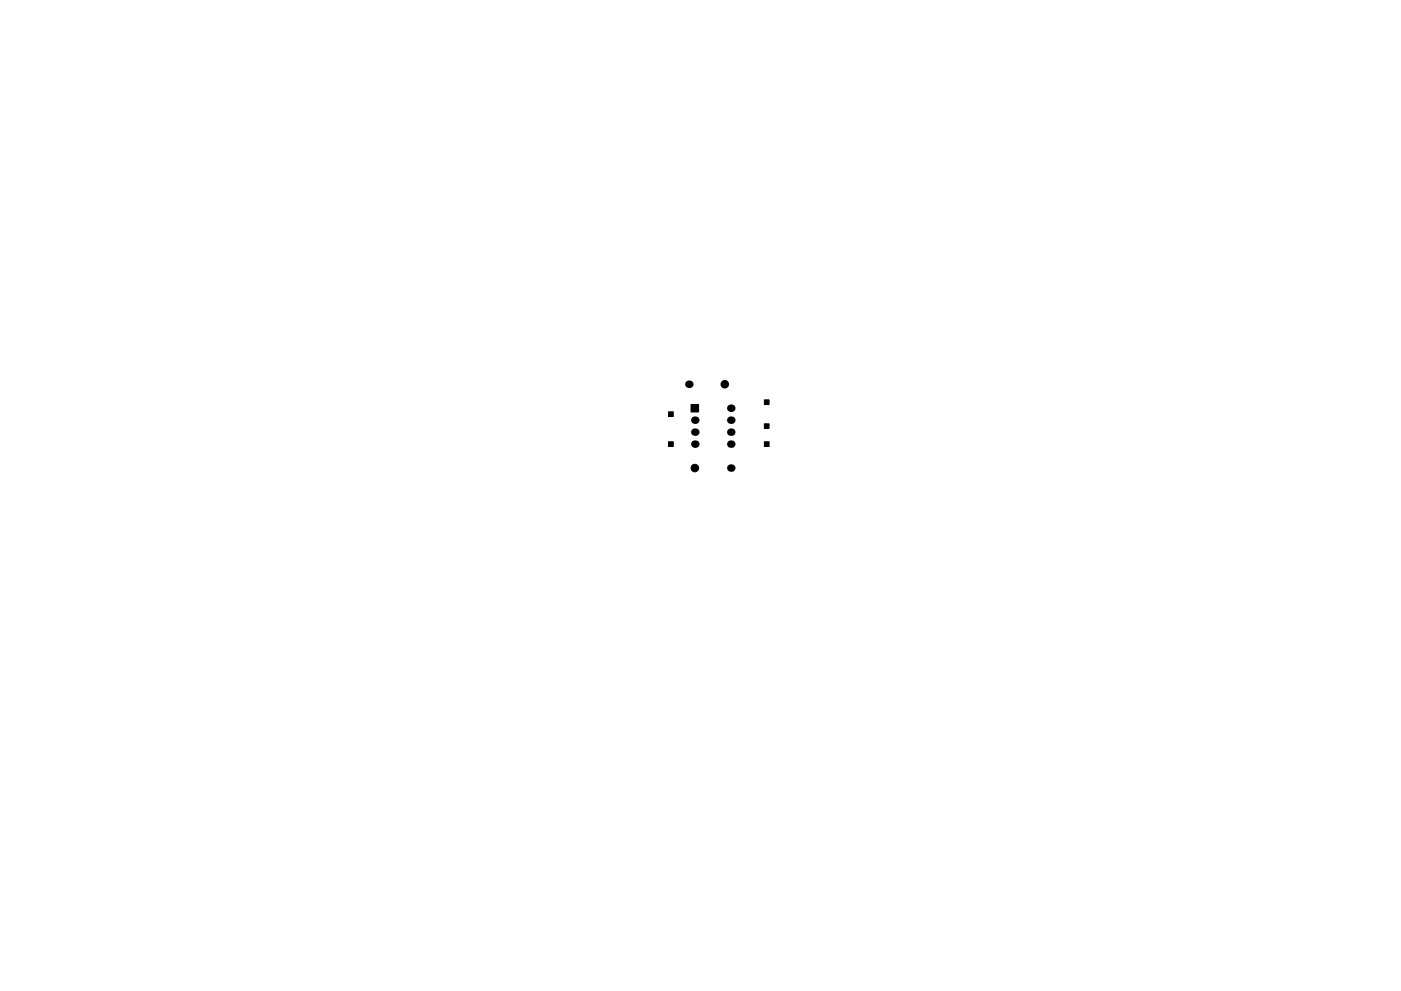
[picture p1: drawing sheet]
<svg xmlns="http://www.w3.org/2000/svg" width="297mm" height="210mm" viewBox="0 0 297 210" stroke-linecap="round" stroke-linejoin="round" font-family="sans-serif">
<g fill="#000" stroke="#000" stroke-width=".21">
<path d="M141.7 93.7h1v1h-1zM141.7 87.4h1v1h-1zM146.5 85.8h1.6v1.6h-1.6zM162.1 84.8h1v1h-1zM162.1 93.7h1v1h-1zM162.1 89.9h1v1h-1z"/>
<circle cx="147.3" cy="99.3" r=".8"/>
<circle cx="153.7" cy="81.5" r=".8"/>
</g>
<g fill="#000">
<circle cx="146" cy="81.5" r=".8"/>
<circle cx="147.3" cy="91.7" r=".8"/>
<circle cx="147.3" cy="94.2" r=".8"/>
<circle cx="147.3" cy="89.1" r=".8"/>
<circle cx="154.9" cy="99.3" r=".8"/>
<circle cx="154.9" cy="89.1" r=".8"/>
<circle cx="154.9" cy="94.2" r=".8"/>
<circle cx="154.9" cy="86.6" r=".8"/>
<circle cx="154.9" cy="91.7" r=".8"/>
</g>
</svg>
